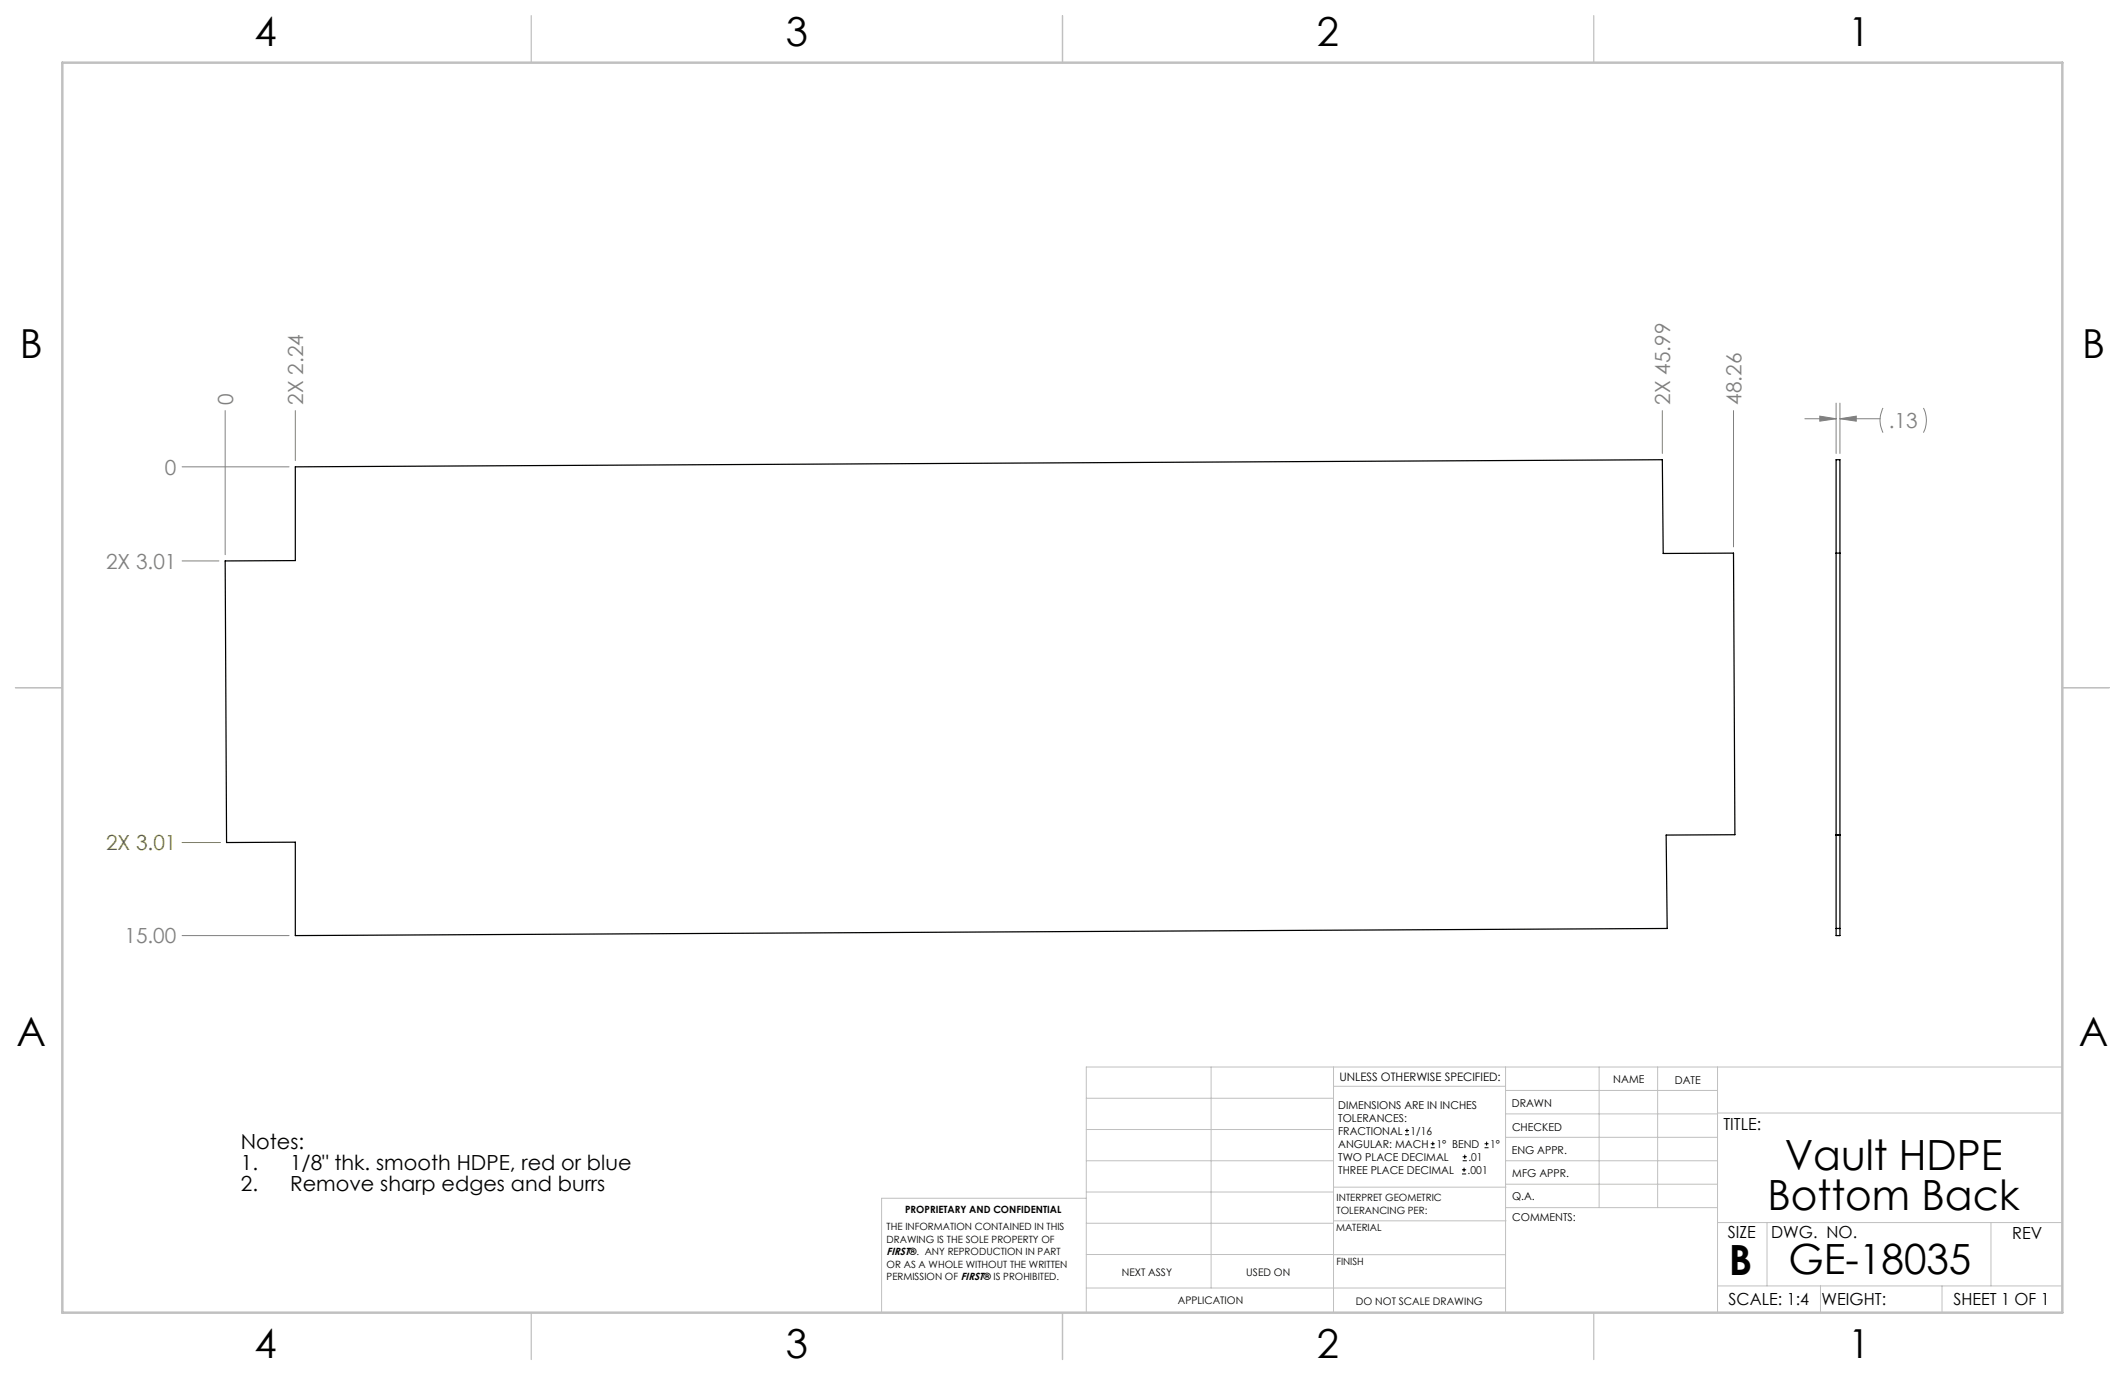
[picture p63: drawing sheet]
<svg xmlns="http://www.w3.org/2000/svg" width="432mm" height="279mm" viewBox="0 0 432 279" stroke-linecap="round" stroke-linejoin="round" font-family="sans-serif">
<defs><g id="words">
<g font-size="8.5">
<text x="362.7" y="237.7">Vault HDPE</text>
<text x="359.2" y="245.8">Bottom Back</text>
<text x="351.3" y="259">B</text>
<text x="363.4" y="258.9">GE-18035</text>
</g>
<g font-size="8.1">
<text x="51.7" y="9.3">4</text>
<text x="159.7" y="9.3">3</text>
<text x="267.6" y="9.3">2</text>
<text x="375.6" y="9.3">1</text>
<text x="4" y="72.8">B</text>
<text x="423.1" y="72.8">B</text>
<text x="3.3" y="212.5">A</text>
<text x="422.4" y="212.5">A</text>
<text x="51.7" y="276">4</text>
<text x="159.7" y="276">3</text>
<text x="267.6" y="276">2</text>
<text x="375.6" y="276">1</text>
</g>
<g font-size="4.2" fill="#808080">
<text x="47.4" y="82.2" transform="rotate(-90 47.4 82.2)">0</text>
<text x="61.6" y="82.2" transform="rotate(-90 61.6 82.2)">2X 2.24</text>
<text x="339.4" y="82.2" transform="rotate(-90 339.4 82.2)">2X 45.99</text>
<text x="353.9" y="82.2" transform="rotate(-90 353.9 82.2)">48.26</text>
<text x="383.8" y="87">.13</text>
<text x="33.5" y="96.4">0</text>
<text x="21.5" y="115.6">2X 3.01</text>
<text x="25.3" y="191.7">15.00</text>
</g>
<text font-size="4.2" fill="#808000" x="21.5" y="172.8">2X 3.01</text>
<g font-size="4.2">
<text x="48.9" y="233.6">Notes:</text>
<text x="48.9" y="237.7">1.</text>
<text x="58.9" y="237.7">1/8&quot; thk. smooth HDPE, red or blue</text>
<text x="48.9" y="241.9">2.</text>
<text x="58.9" y="241.9">Remove sharp edges and burrs</text>
</g>
<g font-size="3.4">
<text x="350.2" y="229.5">TITLE:</text>
<text x="351.1" y="251.6">SIZE</text>
<text x="359.9" y="251.6">DWG. NO.</text>
<text x="408.9" y="251.7">REV</text>
<text x="351.2" y="265.2">SCALE: 1:4</text>
<text x="370.1" y="265.3">WEIGHT:</text>
<text x="396.9" y="265.2">SHEET 1 OF 1</text>
</g>
<text font-size="2.4" x="272.2" y="219.7">UNLESS OTHERWISE SPECIFIED:</text>
<g font-size="2.2">
<text x="327.8" y="220.1">NAME</text>
<text x="340.3" y="220.2">DATE</text>
<text x="271.9" y="225.3">DIMENSIONS ARE IN INCHES</text>
<text x="271.9" y="227.9">TOLERANCES:</text>
<text x="307.2" y="224.9">DRAWN</text>
<text x="271.9" y="230.6">FRACTIONAL</text>
<text x="271.9" y="233.2">ANGULAR: MACH</text>
<text x="286.6" y="230.6">1/16</text>
<text x="291.9" y="233.2">1° BEND</text>
<text x="302.8" y="233.2">1°</text>
<text x="307.3" y="229.8">CHECKED</text>
<text x="271.9" y="238.5">THREE PLACE DECIMAL</text>
<text x="271.9" y="235.9">TWO PLACE DECIMAL</text>
<text x="298.2" y="238.5">.001</text>
<text x="298.4" y="235.9">.01</text>
<text x="307.2" y="234.5">ENG APPR.</text>
<text x="307.3" y="239.2">MFG APPR.</text>
<text x="307.3" y="243.9">Q.A.</text>
<text x="307.3" y="248.1">COMMENTS:</text>
</g>
<g font-size="2.1">
<text x="180.2" y="255.1">FIRST®. ANY REPRODUCTION IN PART</text>
<text x="227.9" y="259.2">NEXT ASSY</text>
<text x="253.3" y="259.2">USED ON</text>
<text x="239.3" y="265">APPLICATION</text>
<text x="275.5" y="265.1">DO NOT SCALE DRAWING</text>
</g>
<g font-size="2">
<text x="271.6" y="244.1">INTERPRET GEOMETRIC</text>
<text x="180.2" y="250">THE INFORMATION CONTAINED IN THIS</text>
<text x="183.9" y="246.4">PROPRIETARY AND CONFIDENTIAL</text>
<text x="271.5" y="250.2">MATERIAL</text>
<text x="271.6" y="246.6">TOLERANCING PER:</text>
<text x="180.2" y="257.6">OR AS A WHOLE WITHOUT THE WRITTEN</text>
<text x="180.2" y="252.5">DRAWING IS THE SOLE PROPERTY OF</text>
<text x="271.5" y="257">FINISH</text>
<text x="180.2" y="260.1">PERMISSION OF FIRST® IS PROHIBITED.</text>
</g>
</g></defs>
<g fill="none" stroke="#c0c0c0" stroke-width=".2">
<path d="M246.1 216.8v44.9M271 216.8v49.9M305.9 216.8v49.9M324.9 216.8v28.6M336.8 216.8v28.6M349 216.8v49.9M419.1 216.8h-198.4v49.9M220.7 235.9h50.3M220.7 229.5h50.3M220.7 223.2h50.3M271 220.7h34.9M305.9 231.1h43.1"/>
<path d="M305.9 226.3h43.1M305.9 221.6h43.1M305.9 235.9h43.1M349 226.2h70.1M220.7 248.6h50.3M220.7 242.2h50.3M220.7 254.9h50.3M220.7 243.5h-41.6v23.2M271 255h34.9M271 248.1h35M271 241.2h35M305.9 240.6h43.1"/>
<path d="M306 245.4h43M349 248.4h70.1M359.1 248.4v12.9M404.6 248.4v12.9M220.7 261.7h85.2M349 261.3h70.1M369.9 261.3v5.4M394.6 261.3v5.4"/>
</g>
<path d="M108 3.2v9.5M215.9 3.2v9.5M323.8 3.2v9.5M3.1 139.7h9.6M419.1 139.7h9.5M108 266.7v9.6M215.9 266.7v9.6M323.8 266.7v9.6" fill="none" stroke="#c0c0c0" stroke-width=".25"/>
<path d="M12.7 12.7h406.4v254h-406.4z" fill="none" stroke="#c0c0c0" stroke-width=".5"/>
<g fill="none" stroke="#808080" stroke-width=".2">
<path d="M37 94.9h21.7M45.8 83.4v29.3M60 83.4v10.2M337.8 83.4v8.7M352.2 83.4v27.7M366.7 85.1h6.4M369.8 84.6l3.3 .5-3.3 .5zM373.1 81.9v10.2M373.9 85.1l3.3-.5v1zM373.9 81.9v10.2M373.9 85.1h8.1M382.6 82.9a5.5 5.5 0 0 0 0 5"/>
<path d="M390.8 82.9a5.5 5.5 0 0 1 0 5M37 114h7.5M37 190.1h21.7"/>
</g>
<path d="M37 171.2h7.8" fill="none" stroke="#808000" stroke-width=".2"/>
<path d="M373.9 85.1l3.3-.5v1zM369.8 84.6l3.3 .5-3.3 .5z" fill="#808080"/>
<path d="M60 94.9l277.8-1.5 .2 19.1 14.2-.1 .3 57.2-13.9 .1 .2 19-278.8 1.4v-19l-14 .1-.2-57.2 14.2-.1zM373.1 93.4h.8v96.7h-.8zM373.1 112.4h.8M373.1 169.6h.8M373.1 169.7h.8M373.1 188.7h.8" fill="none" stroke="#000" stroke-width=".25"/>
<g fill="none" stroke="#000" stroke-width=".2">
<path d="M285.5 230.6h.8M285.5 229.7h.8M285.9 229.3v.9M290.7 233.2h.8M290.7 232.4h.8M291.1 232v.8M297.1 238.5h.8M297.1 237.7h.8M297.2 235.9h.9M297.2 235.1h.9M297.5 237.3v.8M297.6 234.6v.9"/>
<path d="M301.7 233.2h.8M301.7 232.4h.8M302.1 232v.8"/>
</g>
<use href="#words"/>
</svg>
